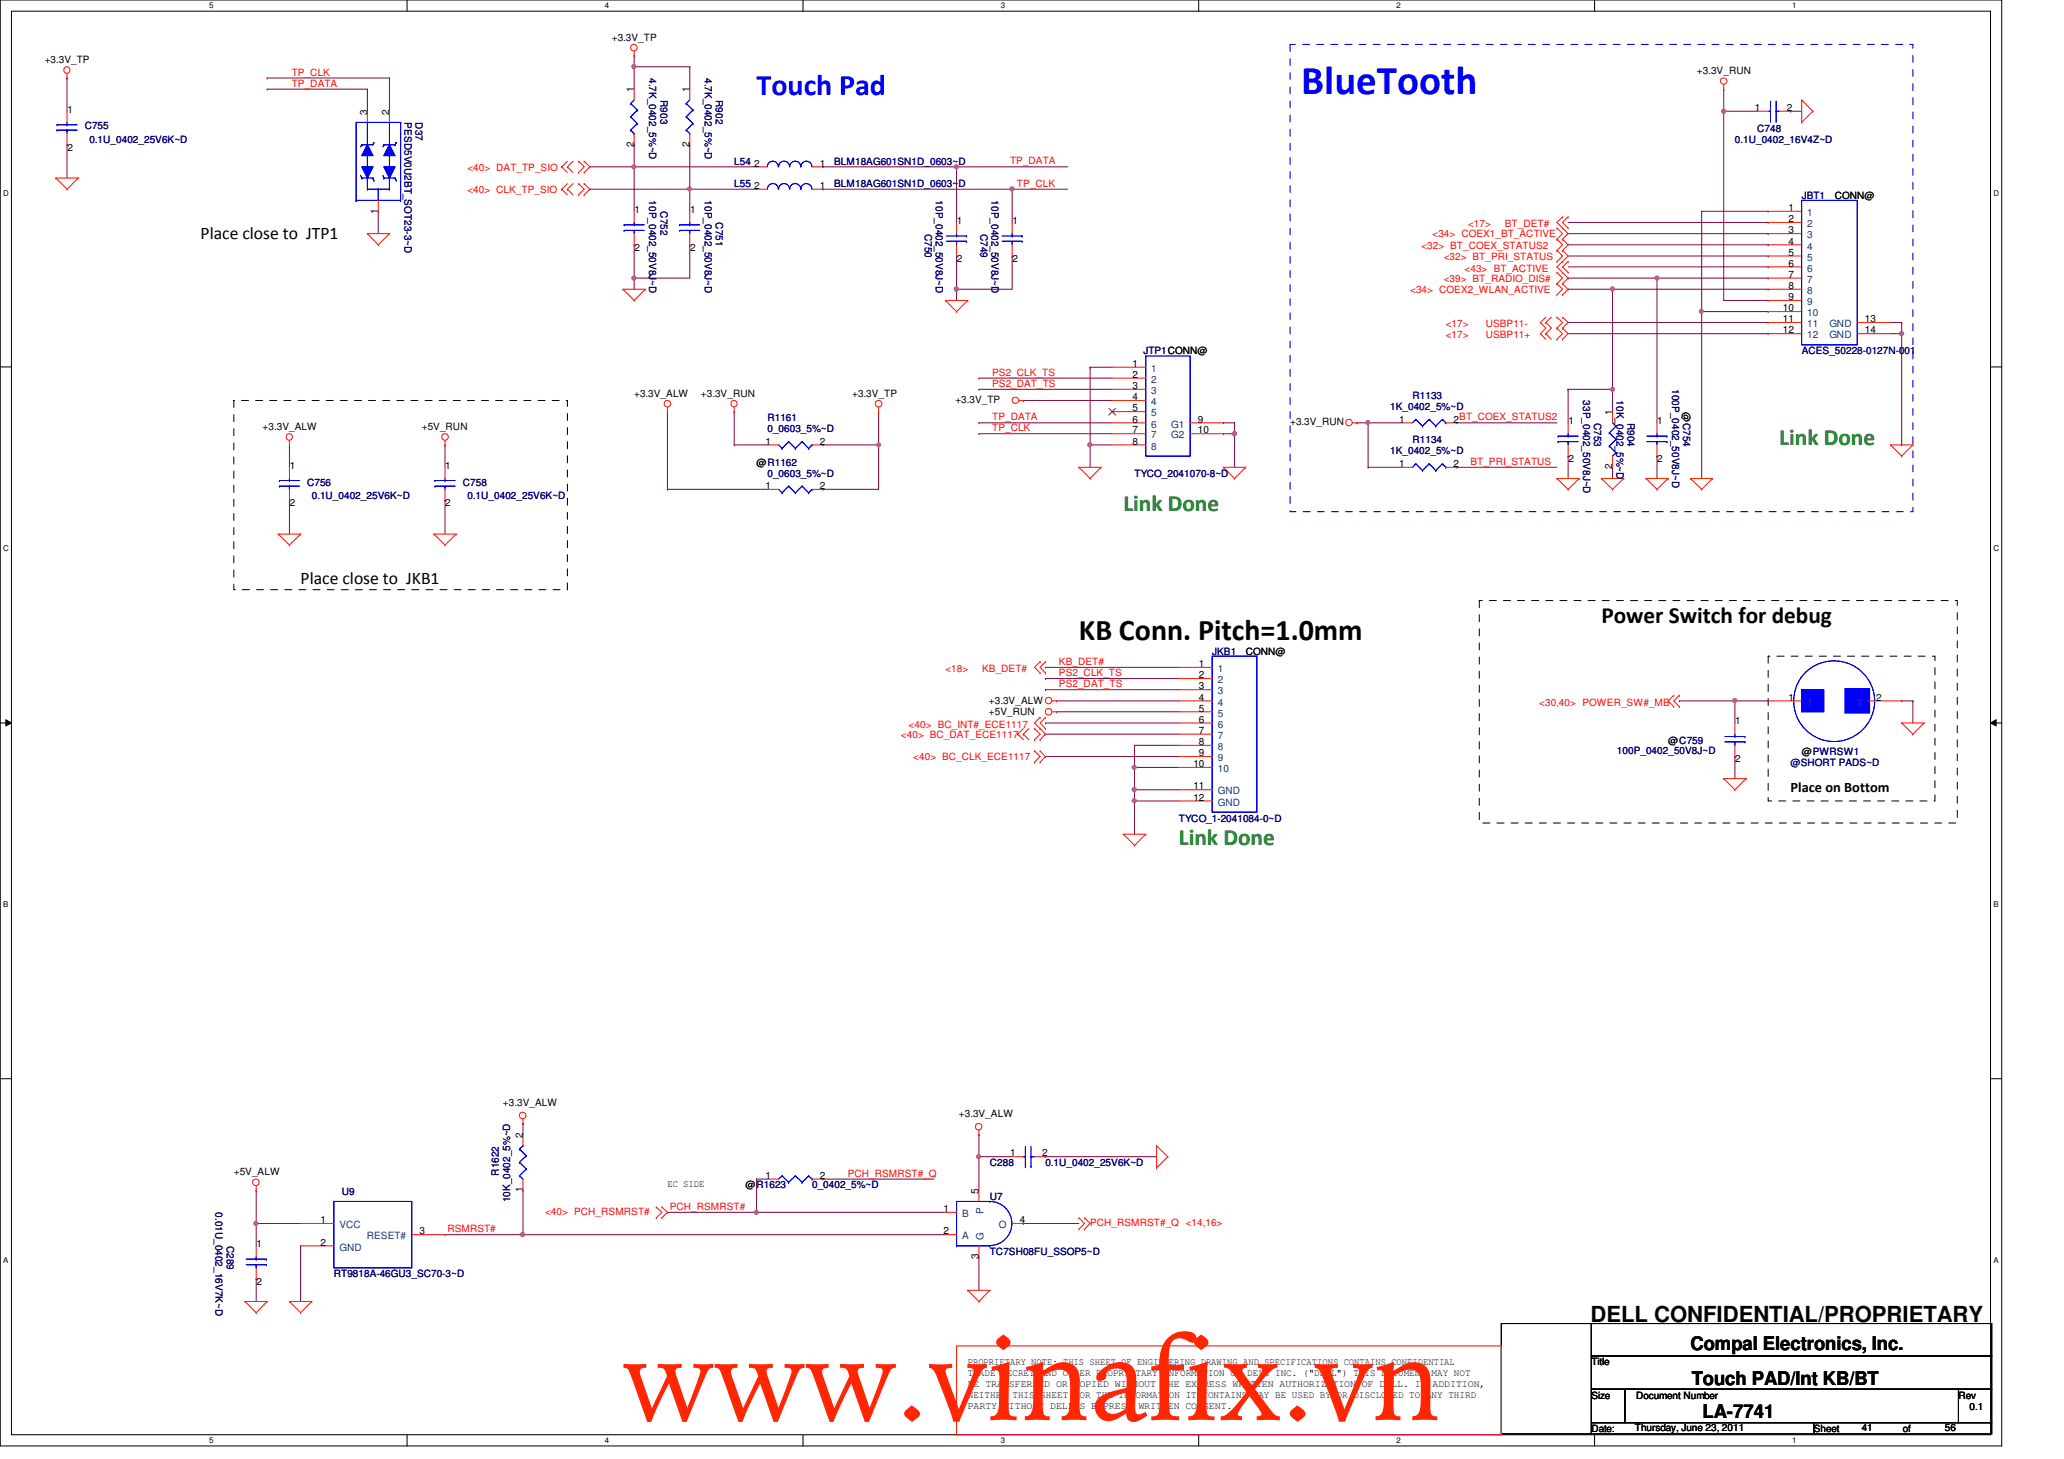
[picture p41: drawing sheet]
<svg xmlns="http://www.w3.org/2000/svg" width="297mm" height="210mm" viewBox="0 0 297 210" stroke-linecap="round" stroke-linejoin="round" font-family="sans-serif">
<defs><g id="words">
<text font-size="16.9" fill="#ff2600" x="89.6" y="204.3">www.vinafix.vn</text>
<text font-size="5.9" fill="#00f" x="187.3" y="13.6">BlueTooth</text>
<text font-size="4.3" fill="#00f" x="108.9" y="13.7">Touch Pad</text>
<text font-size="4.3" x="155.3" y="92.1">KB Conn. Pitch=1.0mm</text>
<g font-size="3.3" fill="#008000">
<text x="256.1" y="64">Link Done</text>
<text x="161.7" y="73.6">Link Done</text>
<text x="169.7" y="121.6">Link Done</text>
</g>
<text font-size="3.3" x="230.5" y="89.6">Power Switch for debug</text>
<text font-size="3.2" x="228.9" y="190.2">DELL CONFIDENTIAL/PROPRIETARY</text>
<g font-size="2.7">
<text x="243.3" y="194.3">Compal Electronics, Inc.</text>
<text x="243.5" y="199.2">Touch PAD/Int KB/BT</text>
<text x="245" y="204">LA-7741</text>
</g>
<g font-size="2.5">
<text x="28.9" y="34.4">Place close to JTP1</text>
<text x="43.3" y="84">Place close to JKB1</text>
</g>
<text font-size="2.1" x="257.7" y="114">Place on Bottom</text>
<g font-size="1.4">
<text x="88" y="5.8">+3.3V_TP</text>
<text x="6.4" y="9.1">+3.3V_TP</text>
<text x="244.2" y="10.6">+3.3V_RUN</text>
<text x="9.7" y="16.2">1</text>
<text x="52.8" y="16.5" transform="rotate(-90 52.8 16.5)">3</text>
<text x="56" y="16.5" transform="rotate(-90 56 16.5)">2</text>
<text x="91.2" y="13.3" transform="rotate(-90 91.2 13.3)">1</text>
<text x="99.2" y="13.3" transform="rotate(-90 99.2 13.3)">1</text>
<text x="252.6" y="16">1</text>
<text x="257.2" y="16">2</text>
<text x="9.7" y="21.7">2</text>
<text x="91.2" y="21.1" transform="rotate(-90 91.2 21.1)">2</text>
<text x="99.2" y="21.1" transform="rotate(-90 99.2 21.1)">2</text>
<text x="108.5" y="24">2</text>
<text x="118" y="24">1</text>
<text x="108.5" y="27.2">2</text>
<text x="118" y="27.2">1</text>
<text x="264.1" y="28.6">CONN@</text>
<text x="54.4" y="30.7" transform="rotate(-90 54.4 30.7)">1</text>
<text x="91.3" y="30.6">1</text>
<text x="99.3" y="30.6">1</text>
<text x="137.7" y="32.2">1</text>
<text x="145.7" y="32.2">1</text>
<text x="257.4" y="30.4">1</text>
<text x="257.4" y="32">2</text>
<text x="257.4" y="33.6">3</text>
<text x="257.4" y="35.2">4</text>
<text x="91.3" y="36.1">2</text>
<text x="99.3" y="36.1">2</text>
<text x="137.7" y="37.7">2</text>
<text x="145.7" y="37.7">2</text>
<text x="257.4" y="36.8">5</text>
<text x="257.4" y="38.4">6</text>
<text x="257.4" y="40">7</text>
<text x="257.4" y="41.6">8</text>
<text x="256.6" y="44.8">10</text>
<text x="256.6" y="46.4">11</text>
<text x="256.6" y="48">12</text>
<text x="257.4" y="43.2">9</text>
<text x="268.4" y="46.4">13</text>
<text x="268.4" y="48">14</text>
<text x="163" y="52.8">1</text>
<text x="91.3" y="57.1">+3.3V_ALW</text>
<text x="100.9" y="57.1">+3.3V_RUN</text>
<text x="122.6" y="57.1">+3.3V_TP</text>
<text x="137.5" y="58">+3.3V_TP</text>
<text x="163" y="54.4">2</text>
<text x="163" y="56">3</text>
<text x="163" y="57.6">4</text>
<text x="163" y="59.2">5</text>
<text x="232" y="59.7" transform="rotate(-90 232 59.7)">1</text>
<text x="242.2" y="59.2" transform="rotate(90 242.2 59.2)">@C754</text>
<text x="37.8" y="61.8">+3.3V_ALW</text>
<text x="60.7" y="61.8">+5V_RUN</text>
<text x="110.1" y="64">1</text>
<text x="118" y="64">2</text>
<text x="163" y="60.8">6</text>
<text x="163" y="62.4">7</text>
<text x="163" y="64">8</text>
<text x="172.4" y="60.8">9</text>
<text x="172.4" y="62.4">10</text>
<text x="185.7" y="61.2">+3.3V_RUN</text>
<text x="201.4" y="60.8">1</text>
<text x="209.2" y="60.8">2BT_COEX_STATUS2</text>
<text x="225.7" y="61">1</text>
<text x="238.5" y="61">1</text>
<text x="41.7" y="67.4">1</text>
<text x="64.1" y="67.4">1</text>
<text x="108.9" y="67">@R1162</text>
<text x="110.1" y="70.4">1</text>
<text x="118" y="70.4">2</text>
<text x="201.4" y="67.2">1</text>
<text x="209.2" y="67.2">2</text>
<text x="225.7" y="66.5">2</text>
<text x="232" y="67.5" transform="rotate(-90 232 67.5)">2</text>
<text x="238.5" y="66.5">2</text>
<text x="41.7" y="72.9">2</text>
<text x="64.1" y="72.9">2</text>
<text x="172.5" y="96">1</text>
<text x="179.3" y="94.2">CONN@</text>
<text x="142.3" y="101.2">+3.3V_ALW</text>
<text x="172.5" y="97.6">2</text>
<text x="172.5" y="99.2">3</text>
<text x="172.5" y="100.8">4</text>
<text x="257.4" y="100.8">1</text>
<text x="270" y="100.8">2</text>
<text x="142.3" y="102.8">+5V_RUN</text>
<text x="172.5" y="102.4">5</text>
<text x="172.5" y="104">6</text>
<text x="172.5" y="105.6">7</text>
<text x="172.5" y="107.2">8</text>
<text x="240.1" y="107">@C759</text>
<text x="249.7" y="104.2">1</text>
<text x="171.7" y="110.4">10</text>
<text x="171.7" y="113.6">11</text>
<text x="172.5" y="108.8">9</text>
<text x="249.7" y="109.7">2</text>
<text x="259.3" y="108.6">@PWRSW1</text>
<text x="171.7" y="115.2">12</text>
<text x="72.4" y="159.1">+3.3V_ALW</text>
<text x="138" y="160.7">+3.3V_ALW</text>
<text x="75.2" y="163.7" transform="rotate(-90 75.2 163.7)">2</text>
<text x="145.4" y="166.4">1</text>
<text x="150" y="166.4">2</text>
<text x="33.7" y="169.1">+5V_ALW</text>
<text x="75.2" y="171.5" transform="rotate(-90 75.2 171.5)">1</text>
<text x="96.1" y="170.8">EC SIDE</text>
<text x="107.3" y="171">@</text>
<text x="110.1" y="169.6">1</text>
<text x="118" y="169.6">2</text>
<text x="140.8" y="171.7" transform="rotate(-90 140.8 171.7)">5</text>
<text x="36.9" y="179.5">1</text>
<text x="46.1" y="176">1</text>
<text x="46.1" y="179.2">2</text>
<text x="60.4" y="177.6">3</text>
<text x="135.8" y="174.4">1</text>
<text x="135.8" y="177.6">2</text>
<text x="146.8" y="176">4</text>
<text x="36.9" y="184.9">2</text>
<text x="140.8" y="181.1" transform="rotate(-90 140.8 181.1)">3</text>
<text x="139.3" y="196.4">PROPRIETARY NOTE: THIS SHEET OF ENGINEERING DRAWING AND SPECIFICATIONS CONTAINS CONFIDENTIAL</text>
<text x="139.3" y="198">TRADE SECRET AND OTHER PROPRIETARY INFORMATION OF DELL INC. (&quot;DELL&quot;) THIS DOCUMENT MAY NOT</text>
<text x="229" y="196.4">Title</text>
<text x="139.3" y="199.6">BE TRANSFERRED OR COPIED WITHOUT THE EXPRESS WRITTEN AUTHORIZATION OF DELL. IN ADDITION,</text>
<text x="139.3" y="201.1">NEITHER THIS SHEET NOR THE INFORMATION IT CONTAINS WAY BE USED BY OR DISCLOSED TO ANY THIRD</text>
<text x="139.3" y="202.7">PARTY WITHOUT DELL'S EXPRESS WRITTEN CONSENT.</text>
<text x="229" y="201.2">Size</text>
<text x="235.5" y="201.2">Document Number</text>
<text x="281.9" y="201.2">Rev</text>
<text x="283.5" y="202.8">0.1</text>
<text x="229" y="206">Date:</text>
<text x="235.3" y="205.9">Thursday, June 23, 2011</text>
<text x="261" y="206">Sheet</text>
<text x="267.9" y="205.9">41</text>
<text x="273.9" y="206">of</text>
<text x="279.9" y="205.9">56</text>
</g>
<g font-size="1.4" fill="#f00">
<text x="42" y="10.9">TP_CLK</text>
<text x="42" y="12.5">TP_DATA</text>
<text x="145.4" y="23.7">TP_DATA</text>
<text x="67.3" y="27.8">&lt;40&gt; CLK_TP_SIO</text>
<text x="67.3" y="24.6">&lt;40&gt; DAT_TP_SIO</text>
<text x="146.3" y="26.9">TP_CLK</text>
<text x="204.6" y="35.8">&lt;32&gt; BT_COEX_STATUS2</text>
<text x="206.2" y="34.2">&lt;34&gt; COEX1_BT_ACTIVE</text>
<text x="211.3" y="32.7">&lt;17&gt;</text>
<text x="216.6" y="32.7">BT_DET#</text>
<text x="207.8" y="40.6">&lt;39&gt; BT_RADIO_DIS#</text>
<text x="207.8" y="37.4">&lt;32&gt; BT_PRI_STATUS</text>
<text x="210.8" y="39.1">&lt;43&gt; BT_ACTIVE</text>
<text x="202.9" y="42.2">&lt;34&gt; COEX2_WLAN_ACTIVE</text>
<text x="208.1" y="47">&lt;17&gt;</text>
<text x="213.8" y="47">USBP11-</text>
<text x="208.1" y="48.6">&lt;17&gt;</text>
<text x="213.8" y="48.6">USBP11+</text>
<text x="142.8" y="54.1">PS2_CLK_TS</text>
<text x="142.8" y="55.7">PS2_DAT_TS</text>
<text x="142.8" y="60.5">TP_DATA</text>
<text x="142.8" y="62.1">TP_CLK</text>
<text x="211.6" y="66.9">BT_PRI_STATUS</text>
<text x="152.4" y="95.7">KB_DET#</text>
<text x="136.1" y="96.7">&lt;18&gt;</text>
<text x="141.3" y="96.7">KB_DET#</text>
<text x="152.4" y="97.3">PS2_CLK_TS</text>
<text x="152.4" y="98.9">PS2_DAT_TS</text>
<text x="221.5" y="101.5">&lt;30,40&gt; POWER_SW#_MB</text>
<text x="129.7" y="106.2">&lt;40&gt; BC_DAT_ECE1117</text>
<text x="130.8" y="104.7">&lt;40&gt; BC_INT#_ECE1117</text>
<text x="131.4" y="109.4">&lt;40&gt; BC_CLK_ECE1117</text>
<text x="122" y="169.3">PCH_RSMRST#_Q</text>
<text x="64.4" y="177.3">RSMRST#</text>
<text x="78.4" y="174.8">&lt;40&gt; PCH_RSMRST#</text>
<text x="96.4" y="174.1">PCH_RSMRST#</text>
<text x="156.9" y="176.4">PCH_RSMRST#_Q &lt;14,16&gt;</text>
</g>
<g font-size="1.4" fill="#000080">
<text x="93.4" y="11.2" transform="rotate(90 93.4 11.2)">4.7K_0402_5%~D</text>
<text x="101.4" y="11.2" transform="rotate(90 101.4 11.2)">4.7K_0402_5%~D</text>
<text x="58.2" y="17.6" transform="rotate(90 58.2 17.6)">PESD5V0U2BT_SOT23-3~D</text>
<text x="59.8" y="17.6" transform="rotate(90 59.8 17.6)">D37</text>
<text x="95" y="14.4" transform="rotate(90 95 14.4)">R903</text>
<text x="103" y="14.4" transform="rotate(90 103 14.4)">R902</text>
<text x="12.2" y="18.6">C755</text>
<text x="12.9" y="20.6">0.1U_0402_25V6K~D</text>
<text x="105.7" y="23.7">L54</text>
<text x="120.1" y="23.7">BLM18AG601SN1D_0603~D</text>
<text x="249.7" y="20.6">0.1U_0402_16V4Z~D</text>
<text x="252.9" y="19">C748</text>
<text x="93.4" y="28.8" transform="rotate(90 93.4 28.8)">10P_0402_50V8J~D</text>
<text x="101.4" y="28.8" transform="rotate(90 101.4 28.8)">10P_0402_50V8J~D</text>
<text x="105.7" y="27">L55</text>
<text x="120.1" y="27">BLM18AG601SN1D_0603~D</text>
<text x="134.7" y="28.8" transform="rotate(90 134.7 28.8)">10P_0402_50V8J~D</text>
<text x="142.7" y="28.8" transform="rotate(90 142.7 28.8)">10P_0402_50V8J~D</text>
<text x="259.3" y="28.6">JBT1</text>
<text x="95" y="30.4" transform="rotate(90 95 30.4)">C752</text>
<text x="103" y="32" transform="rotate(90 103 32)">C751</text>
<text x="133.1" y="33.6" transform="rotate(90 133.1 33.6)">C750</text>
<text x="141.1" y="33.6" transform="rotate(90 141.1 33.6)">C749</text>
<text x="164.5" y="51">JTP1CONN@</text>
<text x="259.3" y="51">ACES_50228-0127N-001</text>
<text x="200.1" y="59">1K_0402_5%~D</text>
<text x="203.3" y="57.4">R1133</text>
<text x="227.8" y="57.6" transform="rotate(90 227.8 57.6)">33P_0402_50V8J~D</text>
<text x="232.7" y="57.6" transform="rotate(90 232.7 57.6)">10K_0402_5%~D</text>
<text x="240.7" y="56" transform="rotate(90 240.7 56)">100P_0402_50V8J~D</text>
<text x="110.4" y="60.6">R1161</text>
<text x="110.4" y="62.2">0_0603_5%~D</text>
<text x="200.1" y="65.4">1K_0402_5%~D</text>
<text x="203.3" y="63.8">R1134</text>
<text x="229.4" y="60.8" transform="rotate(90 229.4 60.8)">C753</text>
<text x="234.2" y="60.8" transform="rotate(90 234.2 60.8)">R904</text>
<text x="44.2" y="69.8">C756</text>
<text x="44.9" y="71.8">0.1U_0402_25V6K~D</text>
<text x="66.6" y="69.8">C758</text>
<text x="67.3" y="71.8">0.1U_0402_25V6K~D</text>
<text x="110.4" y="68.6">0_0603_5%~D</text>
<text x="163.3" y="68.6">TYCO_2041070-8~D</text>
<text x="174.5" y="94.2">JKB1</text>
<text x="232.7" y="108.4">100P_0402_50V8J~D</text>
<text x="257.7" y="110.2">@SHORT PADS~D</text>
<text x="169.7" y="118.2">TYCO_1-2041084-0~D</text>
<text x="142.4" y="167.8">C288</text>
<text x="150.4" y="167.8">0.1U_0402_25V6K~D</text>
<text x="49.2" y="172">U9</text>
<text x="71.8" y="169.2" transform="rotate(-90 71.8 169.2)">R1622</text>
<text x="73.4" y="173" transform="rotate(-90 73.4 173)">10K_0402_5%~D</text>
<text x="108.9" y="171">R1623</text>
<text x="116.9" y="171">0_0402_5%~D</text>
<text x="142.4" y="172.6">U7</text>
<text x="31" y="174.4" transform="rotate(90 31 174.4)">0.01U_0402_16V7K~D</text>
<text x="32.6" y="179.2" transform="rotate(90 32.6 179.2)">C289</text>
<text x="48" y="183.8">RT9818A-46GU3_SC70-3~D</text>
<text x="142.4" y="180.6">TC7SH08FU_SSOP5~D</text>
</g>
<g font-size="1.4" fill="#004080">
<text x="260.1" y="31.1">1</text>
<text x="260.1" y="32.7">2</text>
<text x="260.1" y="34.3">3</text>
<text x="260.1" y="35.9">4</text>
<text x="260.1" y="37.5">5</text>
<text x="260.1" y="39.1">6</text>
<text x="260.1" y="40.7">7</text>
<text x="260.1" y="42.3">8</text>
<text x="260.1" y="43.9">9</text>
<text x="260.1" y="45.5">10</text>
<text x="260.1" y="47.1">11</text>
<text x="263.3" y="47.1">GND</text>
<text x="165.7" y="53.5">1</text>
<text x="260.1" y="48.7">12</text>
<text x="263.3" y="48.7">GND</text>
<text x="165.7" y="55.1">2</text>
<text x="165.7" y="56.7">3</text>
<text x="165.7" y="58.3">4</text>
<text x="165.7" y="59.9">5</text>
<text x="165.7" y="61.5">6</text>
<text x="165.7" y="63.1">7</text>
<text x="165.7" y="64.7">8</text>
<text x="168.6" y="61.5">G1</text>
<text x="168.6" y="63.1">G2</text>
<text x="175.3" y="96.7">1</text>
<text x="175.3" y="98.3">2</text>
<text x="175.3" y="99.9">3</text>
<text x="175.3" y="101.5">4</text>
<text x="260.1" y="101.5">1</text>
<text x="267.3" y="101.5">2</text>
<text x="175.3" y="103.1">5</text>
<text x="175.3" y="104.7">6</text>
<text x="175.3" y="106.3">7</text>
<text x="175.3" y="107.9">8</text>
<text x="175.3" y="109.5">9</text>
<text x="175.3" y="111.1">10</text>
<text x="175.3" y="114.3">GND</text>
<text x="175.3" y="115.9">GND</text>
<text x="48.8" y="176.7">VCC</text>
<text x="48.8" y="179.9">GND</text>
<text x="52.8" y="178.3">RESET#</text>
<text x="138.5" y="175.1">B</text>
<text x="138.5" y="178.3">A</text>
<text x="141.6" y="178.4" transform="rotate(-90 141.6 178.4)">G</text>
<text x="141.6" y="174.6" transform="rotate(-90 141.6 174.6)">P</text>
<text x="143.8" y="176.7">O</text>
</g>
<g font-size="1.1">
<text x="30.1" y="1.1">5</text>
<text x="87" y="1.1">4</text>
<text x="144" y="1.1">3</text>
<text x="201" y="1.1">2</text>
<text x="257.9" y="1.1">1</text>
<text x=".5" y="28.2">D</text>
<text x="286.9" y="28.2">D</text>
<text x=".5" y="79.3">C</text>
<text x="286.9" y="79.3">C</text>
<text x=".5" y="130.6">B</text>
<text x="286.9" y="130.6">B</text>
<text x=".5" y="181.7">A</text>
<text x="286.9" y="181.7">A</text>
<text x="30.1" y="207.6">5</text>
<text x="87" y="207.6">4</text>
<text x="144" y="207.6">3</text>
<text x="201" y="207.6">2</text>
<text x="257.9" y="207.6">1</text>
</g>
</g></defs>
<path d="M0 0h288.1v208h-288.1zM1.6 1.6h284.9v204.8h-284.9z" fill="none" stroke="#000" stroke-width=".14"/>
<g fill="#fff">
<path d="M30.1 .2h.6v1.2h-.6z"/>
<path d="M30.1 206.6h.6v1.2h-.6z"/>
</g>
<path d="M58.6 0v1.6M58.6 206.4v1.6" fill="none" stroke="#000" stroke-width=".14"/>
<g fill="#fff">
<path d="M87 .2h.6v1.2h-.6z"/>
<path d="M87 206.6h.6v1.2h-.6z"/>
</g>
<path d="M115.6 0v1.6M115.6 206.4v1.6" fill="none" stroke="#000" stroke-width=".14"/>
<g fill="#fff">
<path d="M144 .2h.6v1.2h-.6z"/>
<path d="M144 206.6h.6v1.2h-.6z"/>
</g>
<path d="M172.5 0v1.6M172.5 206.4v1.6" fill="none" stroke="#000" stroke-width=".14"/>
<g fill="#fff">
<path d="M201 .2h.5v1.2h-.5z"/>
<path d="M201 206.6h.5v1.2h-.5z"/>
</g>
<path d="M229.5 0v1.6M229.5 206.4v1.6" fill="none" stroke="#000" stroke-width=".14"/>
<g fill="#fff">
<path d="M257.9 .2h.6v1.2h-.6z"/>
<path d="M257.9 206.6h.6v1.2h-.6z"/>
<path d="M.5 27.2h.7v1.2h-.7z"/>
<path d="M286.9 27.2h.8v1.2h-.8z"/>
<path d="M.5 78.4h.7v1.1h-.7z"/>
<path d="M286.9 78.4h.8v1.1h-.8z"/>
</g>
<path d="M0 52.8h1.6M286.5 52.8h1.6" fill="none" stroke="#000" stroke-width=".14"/>
<g fill="#fff">
<path d="M.5 129.6h.7v1.2h-.7z"/>
<path d="M286.9 129.6h.7v1.2h-.7z"/>
</g>
<path d="M0 104h1.6M.8 103.5l.8 .5-.8 .4zM286.5 104l.8-.5v.9zM286.5 104h1.6" fill="none" stroke="#000" stroke-width=".14"/>
<path d="M.8 103.5l.8 .5-.8 .4zM286.5 104l.8-.5v.9z" fill="#000"/>
<g fill="#fff">
<path d="M.5 180.8h.7v1.1h-.7z"/>
<path d="M286.9 180.8h.7v1.1h-.7z"/>
</g>
<path d="M0 155.2h1.6M286.5 155.2h1.6" fill="none" stroke="#000" stroke-width=".14"/>
<path d="M99.3 27.2h.1M99.3 27.2h9.6M99.3 27.2v3.2M137.7 24h.1M137.7 24h16" fill="none" stroke="#800040" stroke-width=".14"/>
<circle cx="99.2" cy="27.2" r=".3" fill="#f0f"/>
<circle cx="99.2" cy="27.2" r=".3" fill="none" stroke="#f0f" stroke-width=".14"/>
<path d="M137.7 24h.1M137.7 24v8" fill="none" stroke="#800040" stroke-width=".14"/>
<circle cx="137.7" cy="24" r=".31" fill="#f0f"/>
<circle cx="137.7" cy="24" r=".31" fill="none" stroke="#f0f" stroke-width=".14"/>
<path d="M118.4 24h.1M118.4 24h19.3M145.7 27.2h.1M145.7 27.2v4.8M91.3 40h.1M91.3 40v1.6M137.7 41.6h.1M137.7 41.6h8M249.7 100.8h.1M249.7 100.8h4.8M275.3 100.8h.1M275.3 100.8v3.2" fill="none" stroke="#800040" stroke-width=".14"/>
<circle cx="249.7" cy="100.8" r=".31" fill="#f0f"/>
<circle cx="249.7" cy="100.8" r=".31" fill="none" stroke="#f0f" stroke-width=".14"/>
<path d="M91.3 40h.1M91.3 40h8M249.7 100.8h.1M249.7 108.8h.1M249.7 100.8v3.2M249.7 108.8v3.2" fill="none" stroke="#800040" stroke-width=".14"/>
<circle cx="91.2" cy="40" r=".3" fill="#f0f"/>
<circle cx="91.2" cy="40" r=".3" fill="none" stroke="#f0f" stroke-width=".14"/>
<path d="M99.3 35.2h.1M99.3 35.2v4.8M137.7 41.6h.1M137.7 41.6v1.6M273.7 100.8h.1M273.7 100.8h1.6" fill="none" stroke="#800040" stroke-width=".14"/>
<circle cx="137.6" cy="41.6" r=".32" fill="#f0f"/>
<circle cx="137.6" cy="41.6" r=".32" fill="none" stroke="#f0f" stroke-width=".14"/>
<path d="M91.3 24h.1M91.3 24v6.4M137.7 36.8h.1M137.7 36.8v4.8M145.7 36.8h.1M145.7 36.8v4.8" fill="none" stroke="#800040" stroke-width=".14"/>
<circle cx="91.2" cy="24" r=".3" fill="#f0f"/>
<circle cx="91.2" cy="24" r=".3" fill="none" stroke="#f0f" stroke-width=".14"/>
<path d="M91.3 9.6h.1M91.3 9.6h8M91.3 24h.1M91.3 24h17.6" fill="none" stroke="#800040" stroke-width=".14"/>
<circle cx="91.2" cy="9.6" r=".31" fill="#f0f"/>
<circle cx="91.2" cy="9.6" r=".31" fill="none" stroke="#f0f" stroke-width=".14"/>
<g fill="none" stroke="#800040" stroke-width=".14">
<path d="M9.6 11.2h.1M9.6 11.2v4.8M38.4 11.2h.1M38.4 12.8h.1M38.4 11.2h17.6M38.4 12.8h14.5M52.9 12.8h.1M52.9 12.8v3.2M56 11.2h.1M56 11.2v4.8M91.3 9.6h.1M91.3 9.6v3.2"/>
<path d="M99.3 9.6h.1M99.3 9.6v3.2M9.6 20.8h.1M9.6 20.8v4.8M54.4 30.4h.1M54.4 30.4v3.2M91.3 35.2h.1M91.3 35.2v4.8M145.7 27.2h.1M145.7 27.2h8M41.7 64h.1M41.7 72h.1"/>
<path d="M41.7 64v3.2M41.7 72v4.8M64 72h.1M64 64h.1M64 64v3.2M64 72v4.8M241.7 100.8h.1M241.7 100.8h8"/>
</g>
<circle cx="145.7" cy="27.2" r=".31" fill="#f0f"/>
<circle cx="145.7" cy="27.2" r=".31" fill="none" stroke="#f0f" stroke-width=".14"/>
<g fill="none" stroke="#800040" stroke-width=".14">
<path d="M84.9 24h.1M84.9 27.2h.1M91.3 20.8h.1M91.3 20.8v3.2h-6.4M99.3 20.8h.1M99.3 20.8v6.4h-14.4M96.1 59.2h.1M96.1 59.2v11.2M105.7 59.2h.1M105.7 59.2v4.8M126.4 59.2h.1M126.4 59.2v11.2h-8"/>
<path d="M96.1 70.4h.1M96.1 70.4h14.3M105.7 64h.1M105.7 64h4.7M118.4 64h.1M118.4 70.4h.1M118.4 64h8M126.4 64h.1"/>
</g>
<circle cx="126.4" cy="64" r=".3" fill="#f0f"/>
<circle cx="126.4" cy="64" r=".3" fill="none" stroke="#f0f" stroke-width=".14"/>
<g fill="none" stroke="#800040" stroke-width=".14">
<path d="M91.3 8h.1M91.3 8v1.6M118.4 27.2h.1M118.4 27.2h27.3M140.9 54.4h.1M140.9 56h.1M140.9 54.4h19.2M140.9 56h19.2M147.3 57.6h.1M147.3 57.6h12.8M140.9 60.8h.1M140.9 62.4h.1"/>
<path d="M140.9 60.8h19.2M140.9 62.4h19.2M176.1 60.8h.1M176.1 60.8h1.6M177.7 62.4h.1M177.7 62.4v4.8"/>
</g>
<circle cx="177.7" cy="62.4" r=".31" fill="#f0f"/>
<circle cx="177.7" cy="62.4" r=".31" fill="none" stroke="#f0f" stroke-width=".14"/>
<path d="M156.9 64h.1M156.9 64h3.2M156.9 64v3.2" fill="none" stroke="#800040" stroke-width=".14"/>
<circle cx="156.8" cy="64" r=".3" fill="#f0f"/>
<circle cx="156.8" cy="64" r=".3" fill="none" stroke="#f0f" stroke-width=".14"/>
<g fill="none" stroke="#800040" stroke-width=".14">
<path d="M156.9 52.8h.1M156.9 52.8h3.2M176.1 62.4h.1M177.7 60.8h.1M177.7 60.8v1.6h-1.6M150.4 97.6h.1M150.4 99.2h.1M150.4 97.6h19.3M150.4 99.2h19.3M150.4 105.6h.1M150.4 104h.1M150.4 105.6h19.3"/>
<path d="M150.4 104h19.3M163.3 110.4h.1M163.3 113.6h.1M163.3 115.2h.1M163.3 110.4h6.4M163.3 113.6h6.4M163.3 110.4v3.2M163.3 115.2v4.8"/>
</g>
<circle cx="163.2" cy="115.2" r=".3" fill="#f0f"/>
<circle cx="163.2" cy="115.2" r=".3" fill="none" stroke="#f0f" stroke-width=".14"/>
<path d="M163.3 107.2h.1M163.3 107.2v3.2" fill="none" stroke="#800040" stroke-width=".14"/>
<circle cx="163.2" cy="110.4" r=".3" fill="#f0f"/>
<circle cx="163.2" cy="110.4" r=".3" fill="none" stroke="#f0f" stroke-width=".14"/>
<path d="M163.3 115.2h.1M163.3 113.6h.1M163.3 115.2h6.4M163.3 113.6v1.6" fill="none" stroke="#800040" stroke-width=".14"/>
<circle cx="163.2" cy="113.6" r=".31" fill="#f0f"/>
<circle cx="163.2" cy="113.6" r=".31" fill="none" stroke="#f0f" stroke-width=".14"/>
<g fill="none" stroke="#800040" stroke-width=".14">
<path d="M248.1 12.8h.1M248.1 12.8v3.2M225.7 38.4h28.8M225.7 35.2h28.8M225.7 36.8h28.8M254.5 38.4h.1M254.5 35.2h.1M254.5 36.8h.1M195.3 60.8h.1M195.3 60.8h1.6M196.9 67.2h.1M196.9 60.8h.1"/>
<path d="M196.9 67.2h4.8M196.9 60.8v6.4M209.7 67.2h.1M209.7 60.8h.1M209.7 60.8h14.4M209.7 67.2h14.4M150.4 96h.1M150.4 96h19.3M150.4 108.8h.1M150.4 108.8h19.3M152.1 100.8h.1M152.1 102.4h.1"/>
<path d="M152.1 100.8h17.6M152.1 102.4h17.6M163.3 107.2h.1M163.3 107.2h6.4"/>
</g>
<circle cx="196.8" cy="60.8" r=".3" fill="#f0f"/>
<circle cx="196.8" cy="60.8" r=".3" fill="none" stroke="#f0f" stroke-width=".14"/>
<path d="M248.1 16h.1M248.1 16h4.8M257.7 16h.1M257.7 16h1.6M225.7 32h28.8M254.5 32h.1M248.1 43.2h6.4M254.5 43.2h.1M196.9 60.8h.1M196.9 60.8h4.8" fill="none" stroke="#800040" stroke-width=".14"/>
<circle cx="248.1" cy="16" r=".3" fill="#f0f"/>
<circle cx="248.1" cy="16" r=".3" fill="none" stroke="#f0f" stroke-width=".14"/>
<g fill="none" stroke="#800040" stroke-width=".14">
<path d="M225.7 33.6h28.8M244.9 30.4h.1M244.9 30.4v14.4h9.6M254.5 33.6h.1M225.7 40h.1M225.7 46.4h28.8M225.7 48h28.8M225.7 40h28.8M238.5 40h.1M238.5 40v20.8M254.5 46.4h.1M254.5 48h.1"/>
<path d="M254.5 44.8h.1M254.5 40h.1M238.5 65.6h.1M238.5 65.6v3.2"/>
</g>
<circle cx="238.5" cy="40" r=".3" fill="#f0f"/>
<circle cx="238.5" cy="40" r=".3" fill="none" stroke="#f0f" stroke-width=".14"/>
<path d="M232.1 56h.1M232.1 56v3.2M225.7 65.6h.1M225.7 65.6v3.2M232.1 67.2h.1M232.1 67.2v1.6" fill="none" stroke="#800040" stroke-width=".14"/>
<circle cx="232.1" cy="56" r=".3" fill="#f0f"/>
<circle cx="232.1" cy="56" r=".3" fill="none" stroke="#f0f" stroke-width=".14"/>
<path d="M232.1 41.6h22.4M254.5 41.6h.1" fill="none" stroke="#800040" stroke-width=".14"/>
<circle cx="232.1" cy="41.6" r=".31" fill="#f0f"/>
<circle cx="232.1" cy="41.6" r=".31" fill="none" stroke="#f0f" stroke-width=".14"/>
<g fill="none" stroke="#800040" stroke-width=".14">
<path d="M248.1 16h.1M248.1 16v27.2M244.9 30.4h9.6M254.5 30.4h.1M156.9 52.8h.1M156.9 52.8v11.2M225.7 41.6h.1M225.7 56h.1M225.7 41.6h6.4M225.7 56v4.8M232.1 41.6h.1M232.1 41.6v14.4h-6.4"/>
<path d="M244.9 44.8h.1M244.9 44.8v24"/>
</g>
<circle cx="244.9" cy="44.8" r=".3" fill="#f0f"/>
<circle cx="244.9" cy="44.8" r=".3" fill="none" stroke="#f0f" stroke-width=".14"/>
<path d="M108.9 169.6h.1M108.9 174.4h.1M108.9 169.6h1.5M108.9 174.4h27.2" fill="none" stroke="#800040" stroke-width=".14"/>
<circle cx="108.8" cy="174.4" r=".3" fill="#f0f"/>
<circle cx="108.8" cy="174.4" r=".3" fill="none" stroke="#f0f" stroke-width=".14"/>
<path d="M75.3 177.6h.1M75.3 177.6h60.8M147.3 176h.1M147.3 176h8" fill="none" stroke="#800040" stroke-width=".14"/>
<circle cx="75.2" cy="177.6" r=".31" fill="#f0f"/>
<circle cx="75.2" cy="177.6" r=".31" fill="none" stroke="#f0f" stroke-width=".14"/>
<path d="M140.9 166.4h.1M140.9 166.4v4.8" fill="none" stroke="#800040" stroke-width=".14"/>
<circle cx="140.8" cy="166.4" r=".3" fill="#f0f"/>
<circle cx="140.8" cy="166.4" r=".3" fill="none" stroke="#f0f" stroke-width=".14"/>
<g fill="none" stroke="#800040" stroke-width=".14">
<path d="M36.9 176h.1M36.9 176v3.2M64 177.6h.1M75.3 161.6h.1M75.3 171.2h.1M75.3 171.2v6.4h-11.3M75.3 161.6v1.6M140.9 163.2h.1M140.9 166.4h.1M140.9 163.2v3.2M140.9 166.4h4.8M150.4 166.4h.1"/>
<path d="M150.4 166.4h16.1M140.9 180.8h.1M140.9 180.8v4.8"/>
</g>
<circle cx="36.8" cy="176" r=".3" fill="#f0f"/>
<circle cx="36.8" cy="176" r=".3" fill="none" stroke="#f0f" stroke-width=".14"/>
<g fill="none" stroke="#800040" stroke-width=".14">
<path d="M272.1 46.4h1.6M273.7 46.4h.1M273.7 48h.1M273.7 46.4v1.6M36.9 171.2h.1M36.9 176h.1M36.9 171.2v4.8M36.9 176h6.4M43.3 179.2h.1M43.3 179.2v8M96.1 174.4h.1M108.9 169.6h.1"/>
<path d="M108.9 169.6v4.8h-12.8M118.4 169.6h.1M118.4 169.6h16M36.9 184h.1M36.9 184v3.2"/>
</g>
<circle cx="273.7" cy="48" r=".31" fill="#f0f"/>
<circle cx="273.7" cy="48" r=".31" fill="none" stroke="#f0f" stroke-width=".14"/>
<path d="M272.1 48h1.6M273.7 48h.1M273.7 48v16M273.7 64h.1" fill="none" stroke="#800040" stroke-width=".14"/>
<g fill="none" stroke="#f00" stroke-width=".14">
<path d="M9.6 11.2h.1M9.6 10.6v.6M91.3 8h.1M91.3 7.4v.6M248.1 12.8h.1M248.1 12.1v.7M259.3 17.6h.1M259.3 14.4h.1M259.3 14.4v3.2M259.3 14.4l1.6 1.6M260.9 16h.1M260.9 16l-1.6 1.6"/>
<path d="M8 25.6h.1M8 25.6h3.3M8 25.6l1.6 1.6M9.6 27.2h.1M11.3 25.6h.1M11.3 25.6l-1.7 1.6M52.9 33.6h.1M52.9 33.6h3.1M52.9 33.6l1.5 1.6M54.4 35.2h.1M56 33.6h.1M56 33.6l-1.6 1.6"/>
<path d="M80.9 27.2h.1M80.9 24h.1M80.9 24l.8 .8M80.9 27.2l.8 .8M81.7 27.2h.1M81.7 24h.1M81.7 24l.8 .8M81.7 27.2l.8 .8M81.7 26.4l-.8 .8M81.7 23.2l-.8 .8M82.5 26.4l-.8 .8M82.5 23.2l-.8 .8"/>
<path d="M83.3 28h.1M83.3 26.4h.1M83.3 24.8h.1M83.3 23.2h.1M83.3 26.4l.8 .8-.8 .8M83.3 23.2l.8 .8-.8 .8M84.1 26.4h.1M84.1 28h.1M84.1 23.2h.1M84.1 24.8h.1M84.1 26.4l.8 .8-.8 .8M84.1 23.2l.8 .8-.8 .8"/>
<path d="M145.7 32v1.6M145.7 35.2v1.6M224.1 34.4h.1M224.1 32.8h.1M224.1 39.2h.1M224.1 36h.1M224.1 37.6h.1M224.1 32.8l.8 .8-.8 .8M224.1 39.2l.8 .8-.8 .8M224.1 34.4l.8 .8-.8 .8M224.1 36l.8 .8-.8 .8M224.9 31.2h.1"/>
<path d="M224.9 32.8h.1M224.9 34.4h.1M224.9 39.2h.1M224.9 37.6h.1M224.9 36h.1M224.9 31.2l-.8 .8 1.6 1.6-.8 .8M224.9 37.6l-.8 .8 1.6 1.6-.8 .8M224.9 34.4l.8 .8-.8 .8M224.9 36l.8 .8-.8 .8M225.7 31.2h.1M225.7 32.8h.1M225.7 37.6h.1"/>
<path d="M225.7 39.2h.1M225.7 31.2l-.8 .8 .8 .8M225.7 37.6l-.8 .8 .8 .8M89.7 41.6h.1M89.7 41.6h3.2M89.7 41.6l1.6 1.6M91.3 43.2h.1M92.9 41.6h.1M92.9 41.6l-1.6 1.6M96.1 59.2h.1M96.1 58.6v.6M105.7 59.2h.1"/>
<path d="M105.7 58.6v.6M126.4 59.2h.1M126.4 58.6v.6M136.1 43.2h.1M136.1 43.2h3.2M136.1 43.2l1.6 1.6M137.7 44.8h.1M139.3 43.2h.1M139.3 43.2l-1.6 1.6M146.6 57.6h.7M147.3 57.6h.1M221.7 48h.1"/>
<path d="M221.7 46.4h.1M221.7 48l.8 .8M221.7 46.4l.8 .8-.8 .8M222.5 48h.1M222.5 46.4h.1M222.5 48l.8 .8M222.5 46.4l.8 .8-.8 .8M222.5 45.6l-.8 .8M223.3 45.6l-.8 .8M224.1 40.8h.1M224.1 42.4h.1M224.1 48.8h.1"/>
<path d="M224.1 47.2h.1M224.1 45.6h.1M224.1 40.8l.8 .8-.8 .8M224.1 47.2l.8 .8-.8 .8M224.1 45.6l.8 .8-.8 .8M224.9 40.8h.1M224.9 42.4h.1M224.9 47.2h.1M224.9 48.8h.1M224.9 45.6h.1M224.9 40.8l.8 .8-.8 .8M224.9 47.2l.8 .8-.8 .8"/>
<path d="M224.9 45.6l.8 .8-.8 .8M40 76.8h.1M40 76.8h3.3M40 76.8l1.7 1.6M41.7 78.4h.1M41.7 64h.1M41.7 63.4v.6M43.3 76.8h.1M43.3 76.8l-1.6 1.6M62.4 76.8h.1M62.4 76.8h3.3M62.4 76.8l1.6 1.6"/>
<path d="M64 78.4h.1M64 64h.1M64 63.4v.6M64 67.2v1.6M64 70.4v1.6M65.7 76.8h.1M65.7 76.8l-1.7 1.6M155.3 67.2h.1M155.3 67.2h3.1M155.3 67.2l1.6 1.6M156.9 68.8h.1M158.4 67.2h.1"/>
<path d="M158.4 67.2l-1.5 1.6M176.1 67.2h.1M176.1 67.2h3.2M176.1 67.2l1.6 1.6M177.7 68.8h.1M179.3 67.2h.1M179.3 67.2l-1.6 1.6M194.6 60.8h.7M195.3 60.8h.1M224.1 68.8h.1M224.1 68.8h3.2M224.1 68.8l1.6 1.6"/>
<path d="M225.7 70.4h.1M227.3 68.8h.1M227.3 68.8l-1.6 1.6M230.5 68.8h.1M230.5 68.8h3.2M230.5 68.8l1.6 1.6M232.1 70.4h.1M233.7 68.8h.1M233.7 68.8l-1.6 1.6M236.9 68.8h.1M236.9 68.8h3.2M236.9 68.8l1.6 1.6"/>
<path d="M238.5 70.4h.1M240.1 68.8h.1M240.1 68.8l-1.6 1.6M243.3 68.8h.1M243.3 68.8h3.2M243.3 68.8l1.6 1.6M244.9 70.4h.1M246.5 68.8h.1M246.5 68.8l-1.6 1.6M272.1 64h.1M272.1 64h3.2M272.1 64l1.6 1.6"/>
<path d="M273.7 65.6h.1M275.3 64h.1M275.3 64l-1.6 1.6M149.7 95.2h.1M149.7 96.8h.1M149.7 95.2l-.8 .8 .8 .8M150.4 95.2h.1M150.4 96.8h.1M150.4 95.2l-.7 .8 .7 .8M146.5 105.6h.1M146.5 105.6l.8 .8M147.3 105.6h.1"/>
<path d="M147.3 105.6l.8 .8M147.3 104.8l-.8 .8M148.1 104.8l-.8 .8M148.9 106.4h.1M148.9 104.8h.1M148.9 109.6h.1M148.9 108h.1M148.9 104.8l.8 .8-.8 .8M148.9 108l.8 .8-.8 .8M149.7 104.8h.1M149.7 106.4h.1M149.7 103.2h.1"/>
<path d="M149.7 108h.1M149.7 109.6h.1M149.7 104.8l.7 .8-.7 .8M149.7 103.2l-.8 .8 .8 .8M149.7 108l.7 .8-.7 .8M150.4 103.2h.1M150.4 104.8h.1M150.4 103.2l-.7 .8 .7 .8M151.4 100.8h.7M151.4 102.4h.7M152.1 100.8h.1M152.1 102.4h.1"/>
<path d="M240.9 100h.1M240.9 101.6h.1M240.9 100l-.8 .8 .8 .8M241.7 100h.1M241.7 101.6h.1M241.7 100l-.8 .8 .8 .8M248.1 112h.1M248.1 112h3.2M248.1 112l1.6 1.6M249.7 113.6h.1M251.3 112h.1M251.3 112l-1.6 1.6"/>
<path d="M273.7 104h.1M273.7 104h3.2M273.7 104l1.6 1.6M275.3 105.6h.1M276.9 104h.1M276.9 104l-1.6 1.6M161.7 120h.1M161.7 120h3.2M161.7 120l1.6 1.6M163.3 121.6h.1M164.9 120h.1M164.9 120l-1.6 1.6"/>
<path d="M36.9 171.2h.1M36.9 170.6v.6M75.3 161.6h.1M75.3 161v.6M94.4 173.7h.1M94.4 175.2h.1M94.4 173.7l.8 .7-.8 .8M95.2 175.2h.1M95.2 173.7h.1M95.2 173.7l.9 .7-.9 .8M140.9 163.2h.1M140.9 162.6v.6"/>
<path d="M155.3 176.8h.1M155.3 175.2h.1M155.3 175.2l.8 .8-.8 .8M156.1 176.8h.1M156.1 175.2h.1M156.1 175.2l.8 .8-.8 .8M166.5 164.8h.1M166.5 168h.1M166.5 164.8v3.2M166.5 164.8l1.6 1.6M168.1 166.4h.1M168.1 166.4l-1.6 1.6"/>
<path d="M35.3 187.2h.1M35.3 187.2h3.1M35.3 187.2l1.6 1.6M36.9 188.8h.1M38.4 187.2h.1M38.4 187.2l-1.5 1.6M41.7 187.2h.1M41.7 187.2h3.2M41.7 187.2l1.6 1.6M43.3 188.8h.1M44.9 187.2h.1M44.9 187.2l-1.6 1.6"/>
<path d="M137.7 193.6h78.4v12.8h-78.4zM139.3 185.6h.1M139.3 185.6h3.1M139.3 185.6l1.6 1.6M140.9 187.2h.1M142.4 185.6h.1M142.4 185.6l-1.5 1.6"/>
<circle cx="9.6" cy="10.1" r=".46"/>
<circle cx="91.2" cy="6.9" r=".47"/>
<circle cx="248.1" cy="11.7" r=".46"/>
<circle cx="96" cy="58.1" r=".47"/>
<circle cx="105.6" cy="58.1" r=".46"/>
<circle cx="126.4" cy="58.1" r=".47"/>
<circle cx="146.1" cy="57.6" r=".46"/>
<circle cx="41.6" cy="62.9" r=".46"/>
<circle cx="64" cy="62.9" r=".47"/>
<circle cx="194.1" cy="60.8" r=".47"/>
<circle cx="150.9" cy="100.8" r=".47"/>
<circle cx="150.9" cy="102.4" r=".47"/>
<circle cx="36.8" cy="170.1" r=".47"/>
<circle cx="75.2" cy="160.5" r=".47"/>
<circle cx="140.8" cy="162.1" r=".47"/>
</g>
<path d="M216.1 190.4h12.9v15.9h-12.9zM229 190.4h57.6v4.7h-57.6zM229 195.1h57.6v4.8h-57.6zM229 199.9h4.8v4.8h-4.8zM233.8 199.9h48.1v4.8h-48.1zM281.9 199.9h4.7v4.8h-4.7zM229 204.7h32v1.6h-32zM261 204.7h25.6v1.6h-25.6z" fill="none" stroke="#000" stroke-width=".14"/>
<path d="M33.7 57.6h48v27.2h-48zM212.9 86.4h68.8v32h-68.8zM254.5 94.4h24v20.8h-24z" fill="none" stroke="#000" stroke-width=".14" stroke-dasharray="1 1 1 1 1 1 1 1"/>
<path d="M185.7 6.4h89.6v67.2h-89.6z" fill="none" stroke="#00f" stroke-width=".14" stroke-dasharray="1 1 1 1 1 1 1 1"/>
<g fill="none" stroke="#00f" stroke-width=".14">
<path d="M144.2 34.7h2.9M144.2 34h2.9M145.7 34h.1M145.7 34.7h.1M145.7 33.6v.4M145.7 34.7v.5M147.1 34.7h.1M147.1 34h.1M62.6 69.9h.1M62.6 69.1h.1M62.6 69.9h2.9M62.6 69.1h2.9"/>
<path d="M64 69.1h.1M64 69.9h.1M64 68.8v.3M64 69.9v.5M265.7 99.2h3.2v3.2h-3.2z"/>
<circle cx="263.9" cy="100.9" r="5.8"/>
</g>
<path d="M259.3 99.2h3.2v3.2h-3.2z" fill-rule="evenodd" fill="#00f"/>
<path d="M259.3 99.2h3.2v3.2h-3.2z" fill="none" stroke="#00f" stroke-width=".14"/>
<path d="M265.7 99.2h3.2v3.2h-3.2z" fill-rule="evenodd" fill="#00f"/>
<path d="M265.7 99.2h3.2v3.2h-3.2z" fill="none" stroke="#00f" stroke-width=".47"/>
<g fill="none" stroke="#00f" stroke-width=".14">
<path d="M265.7 99.2h3.2v3.2h-3.2z"/>
<circle cx="263.9" cy="100.9" r="5.8"/>
</g>
<path d="M259.3 99.2h3.2v3.2h-3.2z" fill-rule="evenodd" fill="#00f"/>
<path d="M259.3 99.2h3.2v3.2h-3.2z" fill="none" stroke="#00f" stroke-width=".14"/>
<path d="M265.7 99.2h3.2v3.2h-3.2z" fill-rule="evenodd" fill="#00f"/>
<path d="M265.7 99.2h3.2v3.2h-3.2z" fill="none" stroke="#00f" stroke-width=".47"/>
<path d="M91.3 12.8v1.6M91.3 19.2v1.6M99.3 12.8v1.6M99.3 19.2v1.6M201.7 60.8h1.6M201.7 67.2h1.6M208.1 60.8h1.6M208.1 67.2h1.6M254.5 100.8h4.8M268.9 100.8h4.8" fill="none" stroke="#f00" stroke-width=".14"/>
<g fill="none" stroke="#00f" stroke-width=".14">
<path d="M90.8 14.9h.1M90.8 16.8h.1M90.8 18.7h.1M90.8 14.9l.9 .9M90.8 16.8l.9 1M90.8 18.7l.5 .5M91.3 19.2h.1M91.3 14.4l-.5 .5M91.7 15.8h.1M91.7 17.8h.1M91.7 15.8l-.9 1M91.7 17.8l-.9 .9"/>
<path d="M98.8 14.9h.1M98.8 16.8h.1M98.8 18.7h.1M98.8 14.9l.9 .9M98.8 16.8l.9 1M98.8 18.7l.5 .5M99.3 19.2h.1M99.3 14.4l-.5 .5M99.7 15.8h.1M99.7 17.8h.1M99.7 15.8l-.9 1M99.7 17.8l-.9 .9"/>
<path d="M203.7 60.3h.1M203.7 66.7h.1M203.7 60.3l-.4 .5M203.7 60.3l1 1M203.7 66.7l-.4 .5M203.7 66.7l1 1M204.7 61.3h.1M204.7 67.7h.1M205.7 60.3h.1M205.7 66.7h.1M205.7 60.3l-1 1M205.7 60.3l.9 1"/>
<path d="M205.7 66.7l-1 1M205.7 66.7l.9 1M206.6 61.3h.1M206.6 67.7h.1M207.6 60.3h.1M207.6 66.7h.1M207.6 60.3l-1 1M207.6 60.3l.5 .5M207.6 66.7l-1 1M207.6 66.7l.5 .5M208.1 60.8h.1M208.1 67.2h.1"/>
</g>
<path d="M56 20.8l.8 1.6h-1.6z" fill="#00f"/>
<g fill="none" stroke="#00f" stroke-width=".14">
<path d="M51.3 19.2h.1M51.3 19.2v6.4M51.3 17.6h6.4M52.9 19.2v1.6M56 19.2v1.6M57.7 19.2h.1M57.7 17.6h.1M57.7 19.2v6.4M51.3 28.8h.1M51.3 28.8h6.4M52.9 20.8h.1M54.4 27.2h.1"/>
<path d="M54.4 27.2v1.6M56 20.8l.8 1.6h-1.6zM56 24h.1M56 20.8h.1M56 22.4v1.6"/>
</g>
<path d="M52.9 20.8l.8 1.6h-1.6z" fill="#00f"/>
<g fill="none" stroke="#00f" stroke-width=".14">
<path d="M52.1 20.8h.1M52.1 20.8l-.2 .3M52.9 20.8l.8 1.6h-1.6zM52.9 24h.1M52.9 22.4v1.6M53.8 20.5h.1M53.8 20.5l-.1 .3h-1.6M55.2 20.8h.1M55.2 20.8h1.6M55.2 20.8l-.1 .3M56.8 20.8h.1M57 20.5h.1"/>
<path d="M57 20.5l-.2 .3M57.7 27.2h.1M57.7 25.6v1.6"/>
</g>
<path d="M52.1 24h1.6l-.8 1.6z" fill="#00f"/>
<path d="M52.1 24h1.6l-.8 1.6z" fill="none" stroke="#00f" stroke-width=".14"/>
<path d="M55.2 24h1.6l-.8 1.6z" fill="#00f"/>
<g fill="none" stroke="#00f" stroke-width=".14">
<path d="M51.3 17.6h.1M51.3 17.6v1.6M52.9 17.6h.1M52.9 17.6v1.6M56 17.6h.1M56 17.6v1.6M57.7 17.6h.1M57.7 17.6v1.6M51.3 28.8h.1M51.3 25.6v3.2M51.9 25.3l.2 .3M52.1 25.6h.1"/>
<path d="M52.1 25.6h1.6M52.9 27.2h.1M52.9 25.6h.1M52.9 27.2h3.1M52.9 25.6v1.6M53.7 25.6h.1M53.7 25.6l.1 .4M53.8 26h.1M54.4 27.2h.1M55.1 25.3l.1 .3M55.2 24h1.6l-.8 1.6zM55.2 25.6h.1"/>
<path d="M55.2 25.6h1.6M56 27.2h.1M56 25.6v1.6M56.8 25.6h.1M56.8 25.6l.2 .4M57 26h.1M57.7 28.8h.1M57.7 27.2v1.6"/>
</g>
<path d="M56 20.8l.8 1.6h-1.6z" fill="#00f"/>
<g fill="none" stroke="#00f" stroke-width=".14">
<path d="M51.3 19.2h.1M51.3 19.2v6.4M51.3 17.6h6.4M52.9 19.2v1.6M56 19.2v1.6M57.7 19.2h.1M57.7 17.6h.1M57.7 19.2v6.4M51.3 28.8h.1M51.3 28.8h6.4M52.9 20.8h.1M54.4 27.2h.1"/>
<path d="M54.4 27.2v1.6M56 20.8l.8 1.6h-1.6zM56 24h.1M56 20.8h.1M56 22.4v1.6"/>
</g>
<path d="M52.9 20.8l.8 1.6h-1.6z" fill="#00f"/>
<g fill="none" stroke="#00f" stroke-width=".14">
<path d="M52.1 20.8h.1M52.1 20.8l-.2 .3M52.9 20.8l.8 1.6h-1.6zM52.9 24h.1M52.9 22.4v1.6M53.8 20.5h.1M53.8 20.5l-.1 .3h-1.6M55.2 20.8h.1M55.2 20.8h1.6M55.2 20.8l-.1 .3M56.8 20.8h.1M57 20.5h.1"/>
<path d="M57 20.5l-.2 .3M57.7 27.2h.1M57.7 25.6v1.6"/>
</g>
<path d="M52.1 24h1.6l-.8 1.6z" fill="#00f"/>
<path d="M52.1 24h1.6l-.8 1.6z" fill="none" stroke="#00f" stroke-width=".14"/>
<path d="M55.2 24h1.6l-.8 1.6z" fill="#00f"/>
<g fill="none" stroke="#00f" stroke-width=".14">
<path d="M8.2 18.7h.1M8.2 17.9h.1M8.2 18.7h2.9M8.2 17.9h2.9M9.6 17.9h.1M9.6 18.7h.1M9.6 17.6v.3M9.6 18.7v.5M51.3 17.6h.1M51.3 17.6v1.6M52.9 17.6h.1M52.9 17.6v1.6"/>
<path d="M56 17.6h.1M56 17.6v1.6M57.7 17.6h.1M57.7 17.6v1.6M254.5 16h.3M254.8 16h.1M254.8 17.4h.1M254.8 14.6v2.8M255.6 17.4h.1M255.6 16h.1M255.6 16h.5M255.6 14.6v2.8"/>
<path d="M51.3 28.8h.1M51.3 25.6v3.2M51.9 25.3l.2 .3M52.1 25.6h.1M52.1 25.6h1.6M52.9 27.2h.1M52.9 25.6h.1M52.9 27.2h3.1M52.9 25.6v1.6M53.7 25.6h.1M53.7 25.6l.1 .4M53.8 26h.1"/>
<path d="M54.4 27.2h.1M55.1 25.3l.1 .3M55.2 24h1.6l-.8 1.6zM55.2 25.6h.1M55.2 25.6h1.6M56 27.2h.1M56 25.6v1.6M56.8 25.6h.1M56.8 25.6l.2 .4M57 26h.1M57.7 28.8h.1M57.7 27.2v1.6"/>
<path d="M89.8 33.1h.1M89.8 32.3h.1M89.8 33.1h2.9M89.8 32.3h2.9M91.3 32.3h.1M91.3 33.1h.1M91.3 32v.3M91.3 33.1v.5M97.8 33.1h.1M97.8 32.3h.1M97.8 33.1h2.9M97.8 32.3h2.9"/>
<path d="M99.3 32.3h.1M99.3 33.1h.1M99.3 32v.3M99.3 33.1v.5M110.4 27.2a.78 .78 0 0 1 .8-.8 .78 .78 0 0 1 .8 .8M110.4 24a.78 .78 0 0 1 .8-.8 .78 .78 0 0 1 .8 .8M112.1 27.2a.78 .78 0 0 1 .7-.8 .78 .78 0 0 1 .8 .8M112.1 24a.78 .78 0 0 1 .7-.8 .78 .78 0 0 1 .8 .8M113.7 27.2a.78 .78 0 0 1 .7-.8 .78 .78 0 0 1 .8 .8M113.7 24a.78 .78 0 0 1 .7-.8 .78 .78 0 0 1 .8 .8M115.3 27.2a.78 .78 0 0 1 .8-.8 .78 .78 0 0 1 .7 .8M115.3 24a.78 .78 0 0 1 .8-.8 .78 .78 0 0 1 .7 .8"/>
<path d="M136.2 34.7h2.9M136.2 34h2.9M137.7 34h.1M137.7 34.7h.1M137.7 33.6v.4M137.7 34.7v.5M139.1 34.7h.1M139.1 34h.1M259.3 28.8h8v20.8h-8zM164.9 51.2h6.4v14.4h-6.4zM40.2 69.9h.1M40.2 69.1h.1"/>
<path d="M40.2 69.9h2.9M40.2 69.1h2.9M41.7 69.1h.1M41.7 69.9h.1M41.7 68.8v.3M41.7 69.9v.5M112.1 70.4l.5 .5M112.1 64l.5 .5M112.6 70.9h.1M112.6 64.5h.1M113.5 69.9h.1M113.5 63.5h.1"/>
<path d="M113.5 69.9l-.9 1M113.5 69.9l1 1M113.5 63.5l-.9 1M113.5 63.5l1 1M114.5 70.9h.1M114.5 64.5h.1M115.4 69.9h.1M115.4 63.5h.1M115.4 69.9l-.9 1M115.4 69.9l1 1M115.4 63.5l-.9 1M115.4 63.5l1 1"/>
<path d="M116.4 70.9h.1M116.4 64.5h.1M116.9 70.4h.1M116.9 64h.1M116.9 70.4l-.5 .5M116.9 64l-.5 .5M224.2 63.5h.1M224.2 62.7h.1M224.2 63.5h2.9M224.2 62.7h2.9M225.7 62.7h.1M225.7 63.5h.1"/>
<path d="M225.7 62.4v.3M225.7 63.5v.5M231.6 62.3h.1M231.6 64.2h.1M231.6 62.3l1 .9M231.6 64.2l1 1M232.1 65.6h.1M232.1 60.8l.5 .5M232.6 61.3h.1M232.6 63.2h.1M232.6 65.2h.1M232.6 61.3l-1 1"/>
<path d="M232.6 63.2l-1 1M232.6 65.2l-.5 .4M237 63.5h2.9M237 62.7h2.9M238.5 62.7h.1M238.5 63.5h.1M238.5 62.4v.3M238.5 63.5v.5M239.9 63.5h.1M239.9 62.7h.1M174.5 94.4h6.4v22.4h-6.4zM248.2 106.7h2.9"/>
<path d="M248.2 106h2.9M249.7 106h.1M249.7 106.7h.1M249.7 105.6v.4M249.7 106.7v.5M251.1 106.7h.1M251.1 106h.1M48 172.8h11.3v9.6h-11.3zM74.8 169.2h.1M74.8 167.2h.1M74.8 165.3h.1M74.8 169.2l.5 .4"/>
<path d="M74.8 167.2l.9 1M74.8 165.3l.9 1M75.3 164.8h.1M75.3 164.8l-.5 .5M75.7 168.2h.1M75.7 166.3h.1M75.7 168.2l-.9 1M75.7 166.3l-.9 .9M112.6 169.2h.1M112.6 169.2l-.5 .4M112.6 169.2l.9 .9M113.5 170.1h.1"/>
<path d="M114.5 169.2h.1M114.5 169.2l-1 .9M114.5 169.2l.9 .9M115.4 170.1h.1M116.4 169.2h.1M116.4 169.2l-1 .9M116.4 169.2l.5 .4M116.9 169.6h.1M137.7 179.2h.1M137.7 179.2h4.7M142.4 172.8h.1M142.4 172.8a3.2 3.2 0 0 1 3.2 3.2 3.2 3.2 0 0 1-3.2 3.2"/>
<path d="M142.4 179.2h.1M142.4 172.8h-4.7v6.4M147.3 166.4h.3M147.6 166.4h.1M147.6 167.9h.1M147.6 165v2.9M148.4 167.9h.1M148.4 166.4h.1M148.4 166.4h.5M148.4 165v2.9M35.4 181.9h2.9M35.4 181.1h2.9"/>
<path d="M36.9 181.1h.1M36.9 181.9h.1M36.9 180.8v.3M36.9 181.9v.5M38.3 181.9h.1M38.3 181.1h.1"/>
</g>
<g fill="none" stroke="#f00" stroke-width=".14">
<path d="M9.6 16v1.6M9.6 19.2v1.6M52.9 16v1.6M56 16v1.6M252.9 16h1.6M256.1 16h1.6M54.4 28.8v1.6M91.3 30.4v1.6M91.3 33.6v1.6M99.3 30.4v1.6M99.3 33.6v1.6M108.9 27.2h1.5"/>
<path d="M108.9 24h1.5M116.9 27.2h1.5M116.9 24h1.5M137.7 32v1.6M137.7 35.2v1.6M254.5 30.4h4.8M254.5 32h4.8M254.5 33.6h4.8M254.5 35.2h4.8M254.5 36.8h4.8M254.5 38.4h4.8M160.1 52.8h4.8"/>
<path d="M160.1 54.4h4.8M160.1 56h4.8M160.1 57.6h4.8M160.1 59.2h4.8M232.1 59.2v1.6M254.5 40h4.8M254.5 41.6h4.8M254.5 43.2h4.8M254.5 44.8h4.8M254.5 46.4h4.8M254.5 48h4.8M267.3 46.4h4.8"/>
<path d="M267.3 48h4.8M41.7 67.2v1.6M41.7 70.4v1.6M110.4 70.4h1.7M110.4 64h1.7M116.9 70.4h1.5M116.9 64h1.5M160.1 64h4.8M160.1 60.8h4.8M160.1 62.4h4.8M171.3 60.8h4.8M171.3 62.4h4.8"/>
<path d="M225.7 60.8v1.6M225.7 64v1.6M232.1 65.6v1.6M238.5 60.8v1.6M238.5 64v1.6M169.7 96h4.8M169.7 97.6h4.8M169.7 99.2h4.8M169.7 100.8h4.8M169.7 102.4h4.8M169.7 104h4.8M169.7 105.6h4.8"/>
<path d="M169.7 107.2h4.8M169.7 108.8h4.8M169.7 110.4h4.8M169.7 113.6h4.8M169.7 115.2h4.8M249.7 104v1.6M249.7 107.2v1.6M36.9 179.2v1.6M43.3 176h4.7M43.3 179.2h4.7M59.3 177.6h4.7M75.3 163.2v1.6"/>
<path d="M75.3 169.6v1.6M110.4 169.6h1.7M116.9 169.6h1.5M136.1 177.6h1.6M136.1 174.4h1.6M140.9 171.2v1.6M140.9 179.2v1.6M145.7 176h1.6M145.7 166.4h1.6M148.9 166.4h1.5M36.9 182.4v1.6"/>
</g>
<path d="M159.6 58.8l1 .9M160.5 58.8l-.9 .9" fill="none" stroke="#804000" stroke-width=".14"/>
<circle cx="99.2" cy="27.2" r=".3" fill="#f0f"/>
<circle cx="99.2" cy="27.2" r=".3" fill="none" stroke="#f0f" stroke-width=".14"/>
<circle cx="137.7" cy="24" r=".31" fill="#f0f"/>
<circle cx="137.7" cy="24" r=".31" fill="none" stroke="#f0f" stroke-width=".14"/>
<circle cx="249.7" cy="100.8" r=".31" fill="#f0f"/>
<circle cx="249.7" cy="100.8" r=".31" fill="none" stroke="#f0f" stroke-width=".14"/>
<circle cx="91.2" cy="40" r=".3" fill="#f0f"/>
<circle cx="91.2" cy="40" r=".3" fill="none" stroke="#f0f" stroke-width=".14"/>
<circle cx="137.6" cy="41.6" r=".32" fill="#f0f"/>
<circle cx="137.6" cy="41.6" r=".32" fill="none" stroke="#f0f" stroke-width=".14"/>
<circle cx="91.2" cy="24" r=".3" fill="#f0f"/>
<circle cx="91.2" cy="24" r=".3" fill="none" stroke="#f0f" stroke-width=".14"/>
<circle cx="91.2" cy="9.6" r=".31" fill="#f0f"/>
<circle cx="91.2" cy="9.6" r=".31" fill="none" stroke="#f0f" stroke-width=".14"/>
<circle cx="145.7" cy="27.2" r=".31" fill="#f0f"/>
<circle cx="145.7" cy="27.2" r=".31" fill="none" stroke="#f0f" stroke-width=".14"/>
<circle cx="126.4" cy="64" r=".3" fill="#f0f"/>
<circle cx="126.4" cy="64" r=".3" fill="none" stroke="#f0f" stroke-width=".14"/>
<circle cx="177.7" cy="62.4" r=".31" fill="#f0f"/>
<circle cx="177.7" cy="62.4" r=".31" fill="none" stroke="#f0f" stroke-width=".14"/>
<circle cx="156.8" cy="64" r=".3" fill="#f0f"/>
<circle cx="156.8" cy="64" r=".3" fill="none" stroke="#f0f" stroke-width=".14"/>
<circle cx="163.2" cy="115.2" r=".3" fill="#f0f"/>
<circle cx="163.2" cy="115.2" r=".3" fill="none" stroke="#f0f" stroke-width=".14"/>
<circle cx="163.2" cy="110.4" r=".3" fill="#f0f"/>
<circle cx="163.2" cy="110.4" r=".3" fill="none" stroke="#f0f" stroke-width=".14"/>
<circle cx="163.2" cy="113.6" r=".31" fill="#f0f"/>
<circle cx="163.2" cy="113.6" r=".31" fill="none" stroke="#f0f" stroke-width=".14"/>
<circle cx="196.8" cy="60.8" r=".3" fill="#f0f"/>
<circle cx="196.8" cy="60.8" r=".3" fill="none" stroke="#f0f" stroke-width=".14"/>
<circle cx="248.1" cy="16" r=".3" fill="#f0f"/>
<circle cx="248.1" cy="16" r=".3" fill="none" stroke="#f0f" stroke-width=".14"/>
<circle cx="238.5" cy="40" r=".3" fill="#f0f"/>
<circle cx="238.5" cy="40" r=".3" fill="none" stroke="#f0f" stroke-width=".14"/>
<circle cx="232.1" cy="56" r=".3" fill="#f0f"/>
<circle cx="232.1" cy="56" r=".3" fill="none" stroke="#f0f" stroke-width=".14"/>
<circle cx="232.1" cy="41.6" r=".31" fill="#f0f"/>
<circle cx="232.1" cy="41.6" r=".31" fill="none" stroke="#f0f" stroke-width=".14"/>
<circle cx="244.9" cy="44.8" r=".3" fill="#f0f"/>
<circle cx="244.9" cy="44.8" r=".3" fill="none" stroke="#f0f" stroke-width=".14"/>
<circle cx="108.8" cy="174.4" r=".3" fill="#f0f"/>
<circle cx="108.8" cy="174.4" r=".3" fill="none" stroke="#f0f" stroke-width=".14"/>
<circle cx="75.2" cy="177.6" r=".31" fill="#f0f"/>
<circle cx="75.2" cy="177.6" r=".31" fill="none" stroke="#f0f" stroke-width=".14"/>
<circle cx="140.8" cy="166.4" r=".3" fill="#f0f"/>
<circle cx="140.8" cy="166.4" r=".3" fill="none" stroke="#f0f" stroke-width=".14"/>
<circle cx="36.8" cy="176" r=".3" fill="#f0f"/>
<circle cx="36.8" cy="176" r=".3" fill="none" stroke="#f0f" stroke-width=".14"/>
<circle cx="273.7" cy="48" r=".31" fill="#f0f"/>
<circle cx="273.7" cy="48" r=".31" fill="none" stroke="#f0f" stroke-width=".14"/>
<use href="#words"/>
</svg>
